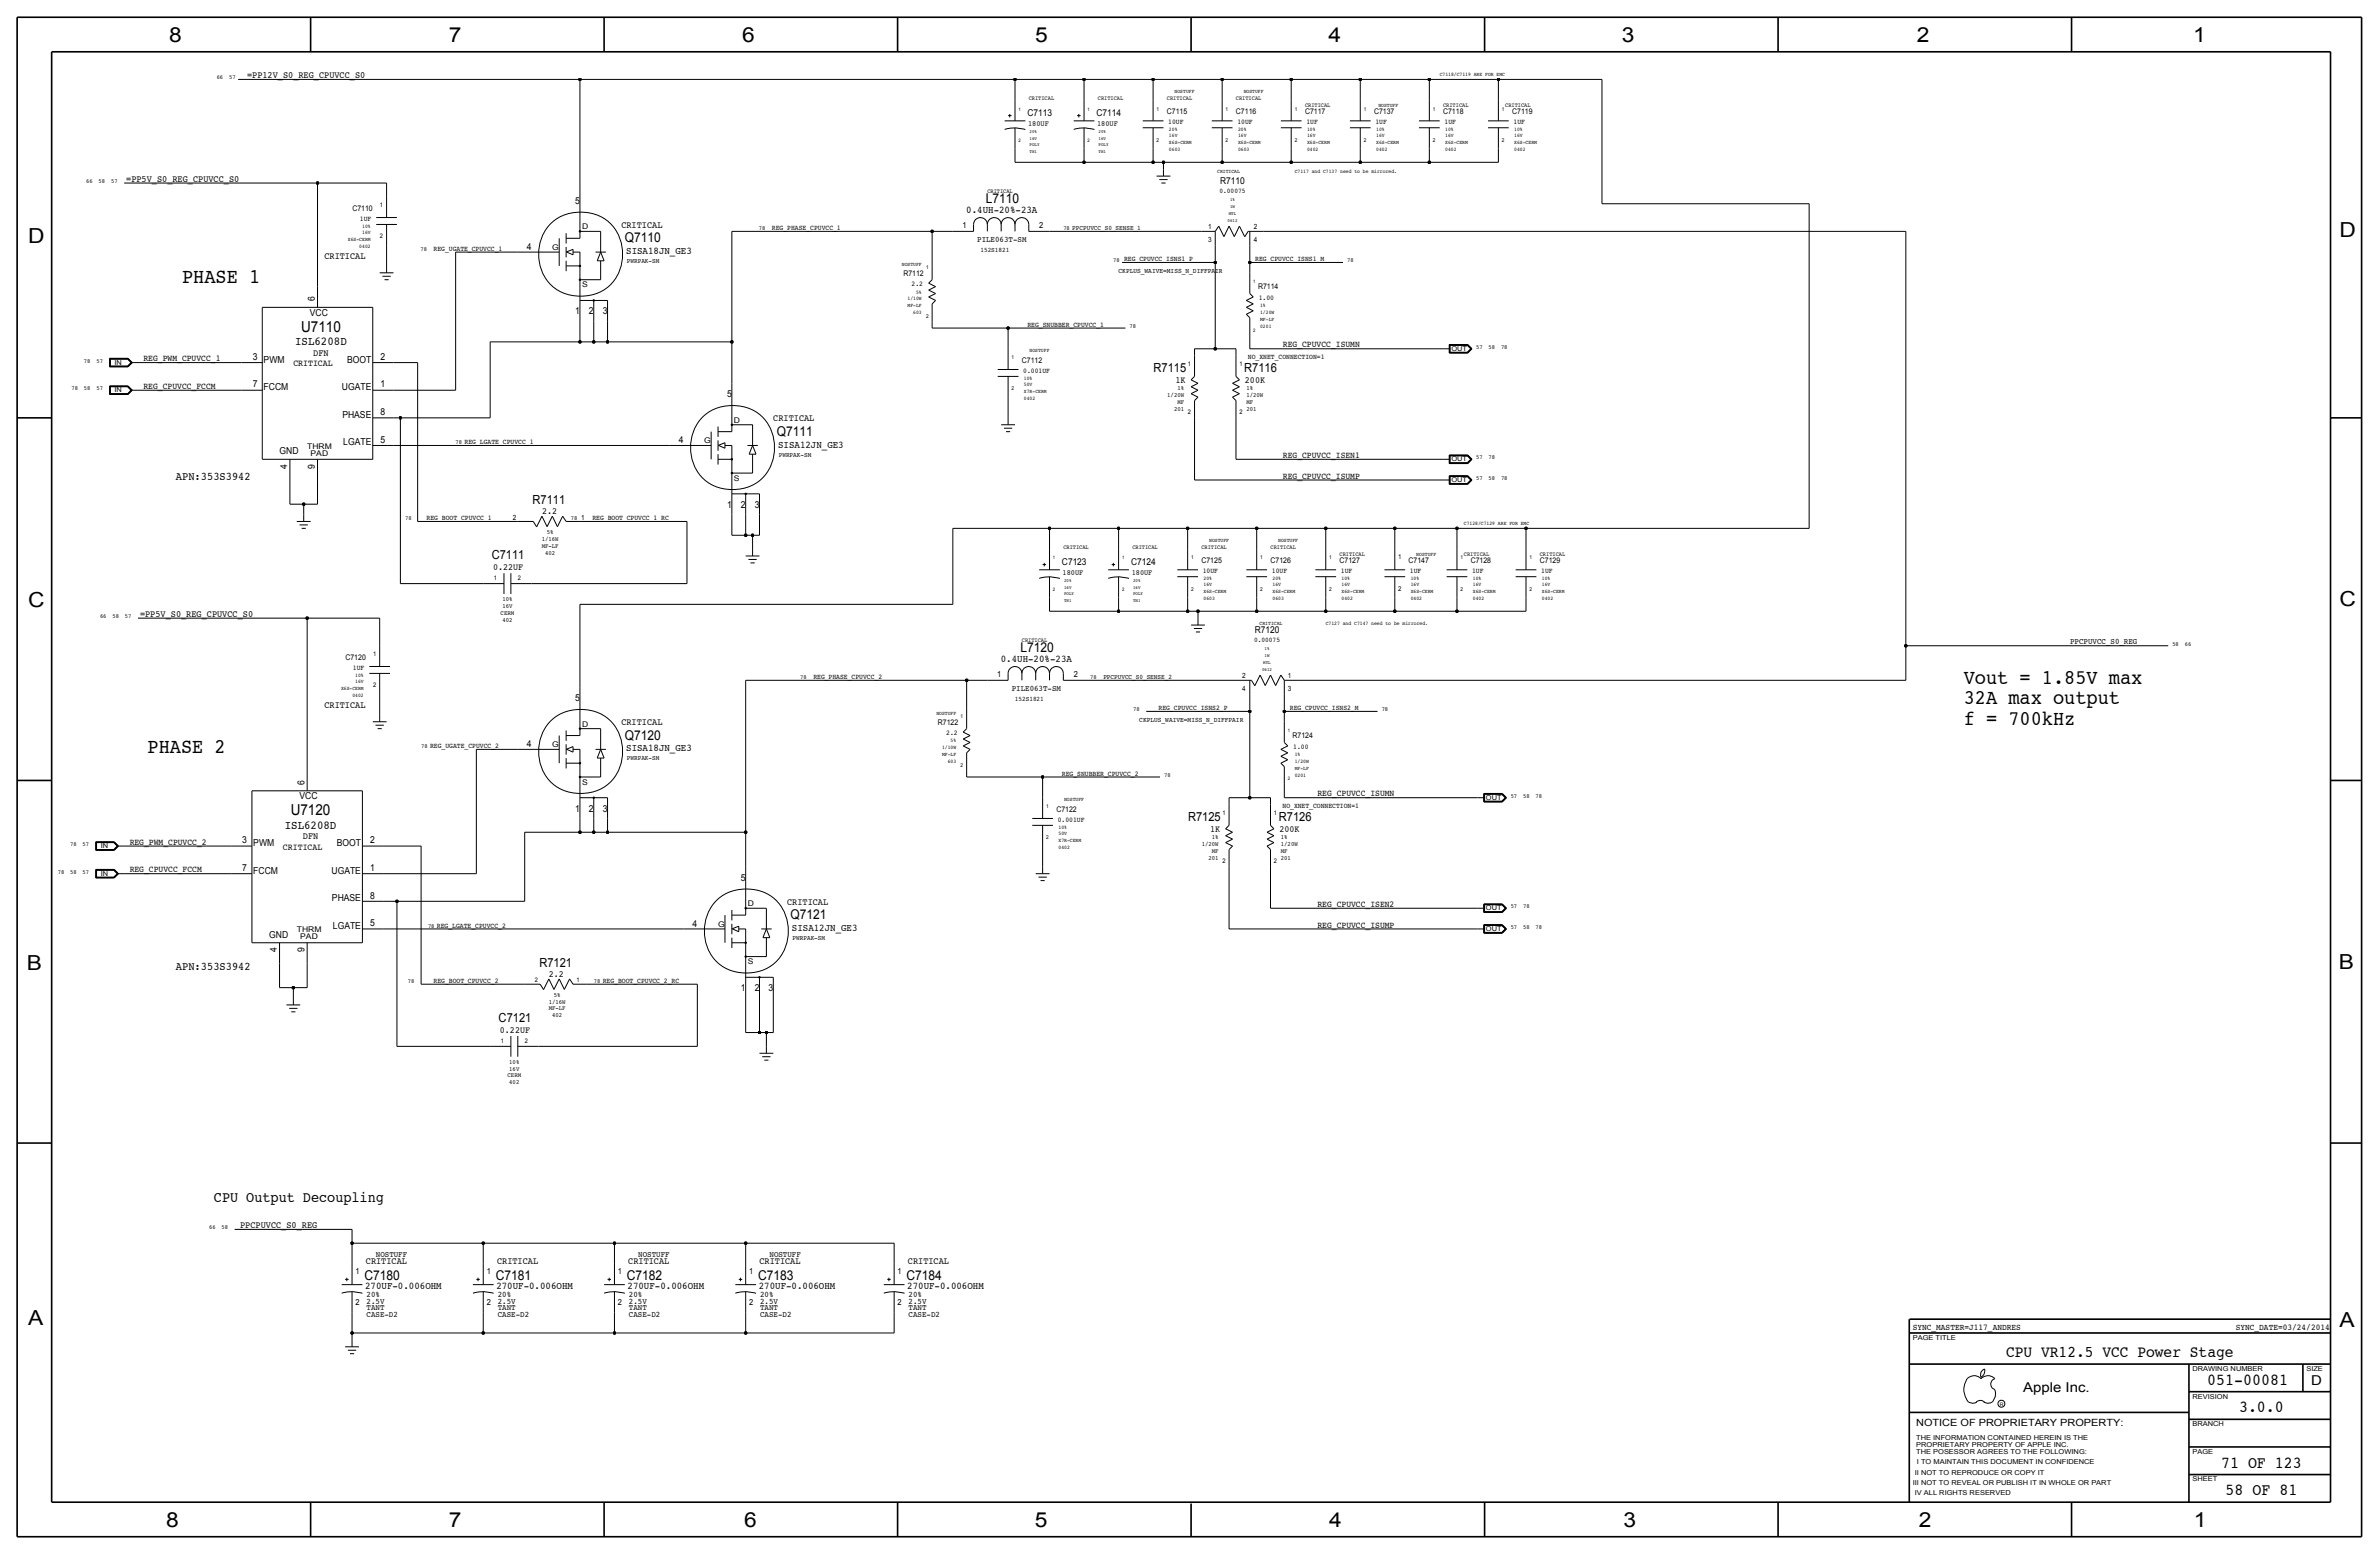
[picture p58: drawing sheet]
<svg xmlns="http://www.w3.org/2000/svg" width="875mm" height="572mm" viewBox="0 0 875 572" stroke-linecap="round" stroke-linejoin="round" font-family="sans-serif">
<defs><g id="words">
<g font-size="7.7">
<text x="67" y="104.1">PHASE 1</text>
<text x="722.3" y="251.5">Vout = 1.85V max</text>
<text x="722.3" y="259.1">32A max output</text>
<text x="722.3" y="266.7">f = 700kHz</text>
<text x="54.3" y="276.9">PHASE 2</text>
</g>
<g font-size="7.6">
<text x="62.2" y="15.5">8</text>
<text x="165" y="15.5">7</text>
<text x="273" y="15.5">6</text>
<text x="380.7" y="15.5">5</text>
<text x="488.6" y="15.5">4</text>
<text x="596.6" y="15.5">3</text>
<text x="705.1" y="15.5">2</text>
<text x="806.7" y="15.5">1</text>
<text x="10.4" y="89.4">D</text>
<text x="860.5" y="87.1">D</text>
<text x="10.4" y="223.3">C</text>
<text x="860.5" y="222.8">C</text>
<text x="9.8" y="356.6">B</text>
<text x="860.2" y="356.4">B</text>
<text x="10.4" y="487.4">A</text>
<text x="860.5" y="488.2">A</text>
<text x="61.2" y="561.6">8</text>
<text x="165" y="561.6">7</text>
<text x="273.8" y="561.6">6</text>
<text x="380.7" y="561.6">5</text>
<text x="488.9" y="561.6">4</text>
<text x="597.1" y="561.6">3</text>
<text x="705.8" y="561.6">2</text>
<text x="806.9" y="561.6">1</text>
</g>
<g font-size="6.2">
<text x="811.9" y="509.3">051-00081</text>
<text x="823.6" y="519.4">3.0.0</text>
<text x="817" y="539.8">71 OF 123</text>
<text x="818.6" y="549.9">58 OF 81</text>
</g>
<text font-size="6" x="737.9" y="499.1">CPU VR12.5 VCC Power Stage</text>
<g font-size="5.6">
<text x="110.7" y="121.9">U7110</text>
<text x="106.9" y="299.7">U7120</text>
<text x="78.7" y="442">CPU Output Decoupling</text>
</g>
<g font-size="5">
<text x="362.6" y="74.7">L7110</text>
<text x="229.8" y="89.2">Q7110</text>
<text x="285.7" y="160.3">Q7111</text>
<text x="375.3" y="239.8">L7120</text>
<text x="229.8" y="272">Q7120</text>
<text x="290.8" y="338.1">Q7121</text>
<text x="134.1" y="470.7">C7180</text>
<text x="182.3" y="470.7">C7181</text>
<text x="230.6" y="470.7">C7182</text>
<text x="278.8" y="470.7">C7183</text>
<text x="333.5" y="470.7">C7184</text>
<text x="850.1" y="509.3">D</text>
<text x="744.2" y="511.8">Apple Inc.</text>
</g>
<g font-size="4.6">
<text x="424.3" y="136.9">R7115</text>
<text x="457.7" y="136.9">R7116</text>
<text x="195.9" y="185.4">R7111</text>
<text x="180.9" y="205.7">C7111</text>
<text x="437" y="302">R7125</text>
<text x="470.4" y="302">R7126</text>
<text x="198.4" y="355.6">R7121</text>
<text x="183.4" y="375.9">C7121</text>
</g>
<g font-size="4.4">
<text x="108.6" y="127">ISL6208D</text>
<text x="104.8" y="304.8">ISL6208D</text>
</g>
<g font-size="4.3">
<text x="64.7" y="176.5">APN:353S3942</text>
<text x="64.7" y="356.9">APN:353S3942</text>
</g>
<g font-size="3.8">
<text x="355.4" y="78.2">0.4UH-20%-23A</text>
<text x="230.3" y="93.5">SISA18JN_GE3</text>
<text x="286.2" y="164.6">SISA12JN_GE3</text>
<text x="368.1" y="243.3">0.4UH-20%-23A</text>
<text x="230.3" y="276.4">SISA18JN_GE3</text>
<text x="291.3" y="342.4">SISA12JN_GE3</text>
<text x="134.3" y="474.2">270UF-0.006OHM</text>
<text x="182.6" y="474.2">270UF-0.006OHM</text>
<text x="230.8" y="474.2">270UF-0.006OHM</text>
<text x="279.1" y="474.2">270UF-0.006OHM</text>
<text x="333.7" y="474.2">270UF-0.006OHM</text>
</g>
<text font-size="3.7" x="704.8" y="524.5">NOTICE OF PROPRIETARY PROPERTY:</text>
<g font-size="3.5">
<text x="90.9" y="28.7">=PP12V_S0_REG_CPUVCC_S0</text>
<text x="377.9" y="42.7">C7113</text>
<text x="403.3" y="42.7">C7114</text>
<text x="46.4" y="66.8">=PP5V_S0_REG_CPUVCC_S0</text>
<text x="448.8" y="67.6">R7110</text>
<text x="211.6" y="74.9">5</text>
<text x="228.5" y="83.8">CRITICAL</text>
<text x="119.3" y="95.3">CRITICAL</text>
<text x="193.8" y="91.9">4</text>
<text x="115.8" y="110.7" transform="rotate(-90 115.8 110.7)">6</text>
<text x="113.9" y="116.1">VCC</text>
<text x="211.6" y="115.6">1</text>
<text x="216.6" y="115.6">2</text>
<text x="221.7" y="115.6">3</text>
<text x="115.2" y="130.8">DFN</text>
<text x="92.9" y="132.3">3</text>
<text x="97" y="133.4">PWM</text>
<text x="127.7" y="133.4">BOOT</text>
<text x="139.9" y="132.3">2</text>
<text x="92.9" y="142.5">7</text>
<text x="97" y="143.5">FCCM</text>
<text x="125.7" y="143.5">UGATE</text>
<text x="139.9" y="142.5">1</text>
<text x="432.4" y="140.7">1K</text>
<text x="457.9" y="140.7">200K</text>
<text x="267.4" y="146">5</text>
<text x="125.9" y="153.7">PHASE</text>
<text x="139.9" y="152.7">8</text>
<text x="284.4" y="154.9">CRITICAL</text>
<text x="102.8" y="167.1">GND</text>
<text x="126.3" y="163.8">LGATE</text>
<text x="139.9" y="162.8">5</text>
<text x="249.7" y="163.1">4</text>
<text x="105.6" y="172.4" transform="rotate(-90 105.6 172.4)">4</text>
<text x="115.8" y="172.4" transform="rotate(-90 115.8 172.4)">9</text>
<text x="199.4" y="189">2.2</text>
<text x="267.4" y="186.7">1</text>
<text x="272.5" y="186.7">2</text>
<text x="277.6" y="186.7">3</text>
<text x="181.3" y="209.6">0.22UF</text>
<text x="390.6" y="207.8">C7123</text>
<text x="416" y="207.8">C7124</text>
<text x="51.5" y="226.8">=PP5V_S0_REG_CPUVCC_S0</text>
<text x="461.5" y="232.7">R7120</text>
<text x="211.6" y="257.8">5</text>
<text x="119.3" y="260.4">CRITICAL</text>
<text x="228.5" y="266.7">CRITICAL</text>
<text x="193.8" y="274.8">4</text>
<text x="110.1" y="293.9">VCC</text>
<text x="112" y="288.5" transform="rotate(-90 112 288.5)">6</text>
<text x="211.6" y="298.4">1</text>
<text x="216.6" y="298.4">2</text>
<text x="221.7" y="298.4">3</text>
<text x="445.1" y="305.8">1K</text>
<text x="470.6" y="305.8">200K</text>
<text x="89.1" y="310.1">3</text>
<text x="93.2" y="311.2">PWM</text>
<text x="111.4" y="308.6">DFN</text>
<text x="123.9" y="311.2">BOOT</text>
<text x="136.1" y="310.1">2</text>
<text x="89.1" y="320.3">7</text>
<text x="93.2" y="321.3">FCCM</text>
<text x="121.9" y="321.3">UGATE</text>
<text x="136.1" y="320.3">1</text>
<text x="272.5" y="323.8">5</text>
<text x="122.1" y="331.5">PHASE</text>
<text x="136.1" y="330.5">8</text>
<text x="289.5" y="332.7">CRITICAL</text>
<text x="122.5" y="341.6">LGATE</text>
<text x="136.1" y="340.6">5</text>
<text x="254.7" y="340.9">4</text>
<text x="99" y="344.9">GND</text>
<text x="101.8" y="350.2" transform="rotate(-90 101.8 350.2)">4</text>
<text x="112" y="350.2" transform="rotate(-90 112 350.2)">9</text>
<text x="201.9" y="359.2">2.2</text>
<text x="272.5" y="364.5">1</text>
<text x="277.6" y="364.5">2</text>
<text x="282.7" y="364.5">3</text>
<text x="183.9" y="379.7">0.22UF</text>
<text x="88.3" y="451.6">PPCPUVCC_S0_REG</text>
<text x="134.6" y="464.8">CRITICAL</text>
<text x="182.8" y="464.8">CRITICAL</text>
<text x="231.1" y="464.8">CRITICAL</text>
<text x="279.3" y="464.8">CRITICAL</text>
<text x="334" y="464.8">CRITICAL</text>
</g>
<g font-size="3.4">
<text x="107.9" y="134.6">CRITICAL</text>
<text x="104.1" y="312.4">CRITICAL</text>
</g>
<g font-size="3.3">
<text x="471.9" y="127.8">REG_CPUVCC_ISUMN</text>
<text x="52.8" y="132.8">REG_PWM_CPUVCC_1</text>
<text x="52.8" y="143">REG_CPUVCC_FCCM</text>
<text x="471.9" y="168.4">REG_CPUVCC_ISEN1</text>
<text x="471.9" y="176">REG_CPUVCC_ISUMP</text>
<text x="484.6" y="292.9">REG_CPUVCC_ISUMN</text>
<text x="47.7" y="310.6">REG_PWM_CPUVCC_2</text>
<text x="47.7" y="320.8">REG_CPUVCC_FCCM</text>
<text x="484.6" y="333.5">REG_CPUVCC_ISEN2</text>
<text x="484.6" y="341.1">REG_CPUVCC_ISUMP</text>
</g>
<g font-size="3.2">
<text x="703.5" y="488.9">SYNC_MASTER=J117_ANDRES</text>
<text x="822.3" y="488.9">SYNC_DATE=03/24/2014</text>
</g>
<g font-size="3.1">
<text x="354" y="83.8">1</text>
<text x="382.2" y="83.8">2</text>
<text x="359.4" y="89.2">PILE063T-SM</text>
<text x="761.4" y="237">PPCPUVCC_S0_REG</text>
<text x="366.7" y="248.9">1</text>
<text x="394.9" y="248.9">2</text>
<text x="372.1" y="254.3">PILE063T-SM</text>
<text x="138.3" y="462.3">NOSTUFF</text>
<text x="234.8" y="462.3">NOSTUFF</text>
<text x="283" y="462.3">NOSTUFF</text>
<text x="130.8" y="468.6">1</text>
<text x="179" y="468.6">1</text>
<text x="227.3" y="468.6">1</text>
<text x="275.5" y="468.6">1</text>
<text x="330.1" y="468.6">1</text>
<text x="134.8" y="477">20%</text>
<text x="134.8" y="479.6">2.5V</text>
<text x="183.1" y="479.6">2.5V</text>
<text x="183.1" y="477">20%</text>
<text x="231.3" y="479.6">2.5V</text>
<text x="231.3" y="477">20%</text>
<text x="279.6" y="479.6">2.5V</text>
<text x="279.6" y="477">20%</text>
<text x="334.2" y="479.6">2.5V</text>
<text x="334.2" y="477">20%</text>
<text x="130.8" y="480.1">2</text>
<text x="134.8" y="481.8">TANT</text>
<text x="134.8" y="484.4">CASE-D2</text>
<text x="179" y="480.1">2</text>
<text x="183.1" y="481.8">TANT</text>
<text x="183.1" y="484.4">CASE-D2</text>
<text x="227.3" y="480.1">2</text>
<text x="231.3" y="481.8">TANT</text>
<text x="231.3" y="484.4">CASE-D2</text>
<text x="275.5" y="480.1">2</text>
<text x="279.6" y="481.8">TANT</text>
<text x="279.6" y="484.4">CASE-D2</text>
<text x="330.1" y="480.1">2</text>
<text x="334.2" y="481.8">TANT</text>
<text x="334.2" y="484.4">CASE-D2</text>
</g>
<g font-size="2.9">
<text x="429.2" y="41.9">C7115</text>
<text x="454.6" y="41.9">C7116</text>
<text x="480" y="41.9">C7117</text>
<text x="505.4" y="41.9">C7137</text>
<text x="530.8" y="41.9">C7118</text>
<text x="556.2" y="41.9">C7119</text>
<text x="378.2" y="46.2">180UF</text>
<text x="403.6" y="46.2">180UF</text>
<text x="129.6" y="77.5">C7110</text>
<text x="214.1" y="84.3">D</text>
<text x="203.1" y="91.9">G</text>
<text x="332.3" y="101.3">R7112</text>
<text x="214.1" y="105.7">S</text>
<text x="462.7" y="106.4">R7114</text>
<text x="375.9" y="133.4">C7112</text>
<text x="270" y="155.4">D</text>
<text x="113" y="165.1">THRM</text>
<text x="114.2" y="167.6">PAD</text>
<text x="259" y="163.1">G</text>
<text x="270" y="176.8">S</text>
<text x="441.9" y="207">C7125</text>
<text x="467.3" y="207">C7126</text>
<text x="492.7" y="207">C7127</text>
<text x="518.1" y="207">C7147</text>
<text x="541" y="207">C7128</text>
<text x="566.4" y="207">C7129</text>
<text x="390.9" y="211.3">180UF</text>
<text x="416.3" y="211.3">180UF</text>
<text x="127.1" y="242.6">C7120</text>
<text x="214.1" y="267.2">D</text>
<text x="345" y="266.4">R7122</text>
<text x="203.1" y="274.8">G</text>
<text x="475.4" y="271.5">R7124</text>
<text x="214.1" y="288.5">S</text>
<text x="388.6" y="298.5">C7122</text>
<text x="275" y="333.2">D</text>
<text x="264.1" y="340.9">G</text>
<text x="109.2" y="342.9">THRM</text>
<text x="110.4" y="345.4">PAD</text>
<text x="275" y="354.6">S</text>
</g>
<g font-size="2.6">
<text x="429.7" y="45.7">10UF</text>
<text x="455.1" y="45.7">10UF</text>
<text x="480.5" y="45.7">1UF</text>
<text x="505.9" y="45.7">1UF</text>
<text x="531.3" y="45.7">1UF</text>
<text x="556.7" y="45.7">1UF</text>
<text x="448.6" y="71.1">0.00075</text>
<text x="132.4" y="81.3">1UF</text>
<text x="283.9" y="84.6">REG_PHASE_CPUVCC_1</text>
<text x="444.4" y="89.2">3</text>
<text x="444.4" y="84.3">1</text>
<text x="461.2" y="89.2">4</text>
<text x="461.2" y="84.3">2</text>
<text x="159.5" y="92.2">REG_UGATE_CPUVCC_1</text>
<text x="411.4" y="100.3">CKPLUS_WAIVE=MISS_N_DIFFPAIR</text>
<text x="413.5" y="96">REG_CPUVCC_ISNS1_P</text>
<text x="461.7" y="96">REG_CPUVCC_ISNS1_M</text>
<text x="335.3" y="105.2">2.2</text>
<text x="463" y="110.2">1.00</text>
<text x="377.9" y="120.1">REG_SNUBBER_CPUVCC_1</text>
<text x="376.4" y="137.2">0.001UF</text>
<text x="459" y="132.1">NO_XNET_CONNECTION=1</text>
<text x="170.9" y="163.3">REG_LGATE_CPUVCC_1</text>
<text x="156.9" y="191.3">REG_BOOT_CPUVCC_1</text>
<text x="188.6" y="191.3">2</text>
<text x="213.8" y="191.3">1</text>
<text x="217.9" y="191.3">REG_BOOT_CPUVCC_1_RC</text>
<text x="442.4" y="210.8">10UF</text>
<text x="467.8" y="210.8">10UF</text>
<text x="493.2" y="210.8">1UF</text>
<text x="518.6" y="210.8">1UF</text>
<text x="541.5" y="210.8">1UF</text>
<text x="566.9" y="210.8">1UF</text>
<text x="461.3" y="236.2">0.00075</text>
<text x="129.8" y="246.4">1UF</text>
<text x="299.2" y="249.7">REG_PHASE_CPUVCC_2</text>
<text x="456.9" y="249.4">2</text>
<text x="473.7" y="249.4">1</text>
<text x="456.9" y="254.3">4</text>
<text x="473.7" y="254.3">3</text>
<text x="426.2" y="261.1">REG_CPUVCC_ISNS2_P</text>
<text x="474.4" y="261.1">REG_CPUVCC_ISNS2_M</text>
<text x="419" y="265.4">CKPLUS_WAIVE=MISS_N_DIFFPAIR</text>
<text x="158.2" y="275.1">REG_UGATE_CPUVCC_2</text>
<text x="348" y="270.3">2.2</text>
<text x="475.7" y="275.3">1.00</text>
<text x="390.6" y="285.2">REG_SNUBBER_CPUVCC_2</text>
<text x="471.7" y="297.2">NO_XNET_CONNECTION=1</text>
<text x="389.1" y="302.3">0.001UF</text>
<text x="160.7" y="341.1">REG_LGATE_CPUVCC_2</text>
<text x="159.5" y="361.4">REG_BOOT_CPUVCC_2</text>
<text x="221.7" y="361.4">REG_BOOT_CPUVCC_2_RC</text>
</g>
<g font-size="2.5">
<text x="360.6" y="92.7">152S1821</text>
<text x="230.6" y="96.8">PWRPAK-SM</text>
<text x="533.9" y="129">OUT</text>
<text x="42.1" y="134.1">IN</text>
<text x="42.1" y="144.3">IN</text>
<text x="286.5" y="167.9">PWRPAK-SM</text>
<text x="533.9" y="169.7">OUT</text>
<text x="533.9" y="177.3">OUT</text>
<text x="514.3" y="205.7">1</text>
<text x="514.3" y="217.2">2</text>
<text x="405.8" y="249.7">PPCPUVCC_S0_SENSE_2</text>
<text x="373.3" y="257.8">152S1821</text>
<text x="230.6" y="279.7">PWRPAK-SM</text>
<text x="546.6" y="294.1">OUT</text>
<text x="37" y="311.9">IN</text>
<text x="37" y="322.1">IN</text>
<text x="546.6" y="334.8">OUT</text>
<text x="291.5" y="345.7">PWRPAK-SM</text>
<text x="546.6" y="342.4">OUT</text>
<text x="703.5" y="492.8">PAGE TITLE</text>
<text x="806.4" y="504.2">DRAWING NUMBER</text>
<text x="848.3" y="504.2">SIZE</text>
<text x="806.4" y="514.4">REVISION</text>
<text x="806.4" y="524.5">BRANCH</text>
<text x="704.8" y="532.1">PROPRIETARY PROPERTY OF APPLE INC.</text>
<text x="704.8" y="529.6">THE INFORMATION CONTAINED HEREIN IS THE</text>
<text x="704.8" y="534.7">THE POSESSOR AGREES TO THE FOLLOWING:</text>
<text x="705.1" y="538.5">I TO MAINTAIN THIS DOCUMENT IN CONFIDENCE</text>
<text x="806.4" y="534.7">PAGE</text>
<text x="704.3" y="542.3">II NOT TO REPRODUCE OR COPY IT</text>
<text x="806.4" y="544.8">SHEET</text>
<text x="703.5" y="546.1">III NOT TO REVEAL OR PUBLISH IT IN WHOLE OR PART</text>
<text x="704.3" y="549.9">IV ALL RIGHTS RESERVED</text>
</g>
<g font-size="2.3">
<text x="79.7" y="29.2">66</text>
<text x="84.3" y="29.2">57</text>
<text x="31.7" y="67.3">66</text>
<text x="36.3" y="67.3">58</text>
<text x="40.8" y="67.3">57</text>
<text x="139.8" y="76.2">1</text>
<text x="139.8" y="87.6">2</text>
<text x="279.1" y="84.6">78</text>
<text x="391.1" y="84.6">78 PPCPUVCC_S0_SENSE_1</text>
<text x="154.6" y="92.2">78</text>
<text x="409.4" y="96.5">78</text>
<text x="495.5" y="96.5">78</text>
<text x="415.5" y="120.6">78</text>
<text x="542.9" y="128.3">57</text>
<text x="547.5" y="128.3">58</text>
<text x="552.1" y="128.3">78</text>
<text x="30.9" y="133.3">78</text>
<text x="35.5" y="133.3">57</text>
<text x="436.9" y="134.6">1</text>
<text x="455.9" y="134.6">1</text>
<text x="26.3" y="143.5">78</text>
<text x="30.9" y="143.5">58</text>
<text x="35.5" y="143.5">57</text>
<text x="433.1" y="143.5">1%</text>
<text x="458.4" y="143.5">1%</text>
<text x="429.3" y="146.1">1/20W</text>
<text x="433.1" y="148.6">MF</text>
<text x="458.4" y="146.1">1/20W</text>
<text x="458.4" y="148.6">MF</text>
<text x="431.8" y="151.1">201</text>
<text x="436.9" y="152.4">2</text>
<text x="455.9" y="152.4">2</text>
<text x="458.4" y="151.1">201</text>
<text x="167.6" y="163.3">78</text>
<text x="542.9" y="168.9">57</text>
<text x="547.5" y="168.9">78</text>
<text x="542.9" y="176.5">57</text>
<text x="547.5" y="176.5">58</text>
<text x="552.1" y="176.5">78</text>
<text x="149" y="191.3">78</text>
<text x="210" y="191.3">78</text>
<text x="201.1" y="196.3">5%</text>
<text x="199.3" y="201.4">MF-LF</text>
<text x="199.3" y="198.9">1/16W</text>
<text x="200.5" y="204">402</text>
<text x="181.7" y="213.4">1</text>
<text x="190.4" y="213.4">2</text>
<text x="184.8" y="221">10%</text>
<text x="36.8" y="227.3">66</text>
<text x="41.4" y="227.3">58</text>
<text x="45.9" y="227.3">57</text>
<text x="184.1" y="226.1">CERM</text>
<text x="184.8" y="223.5">16V</text>
<text x="184.8" y="228.6">402</text>
<text x="799" y="237.5">58</text>
<text x="803.6" y="237.5">66</text>
<text x="137.2" y="241.3">1</text>
<text x="294.3" y="249.7">78</text>
<text x="401" y="249.7">78</text>
<text x="137.2" y="252.7">2</text>
<text x="416.8" y="261.6">78</text>
<text x="508.2" y="261.6">78</text>
<text x="154.9" y="275.1">78</text>
<text x="428.2" y="285.7">78</text>
<text x="555.6" y="293.4">57</text>
<text x="560.2" y="293.4">58</text>
<text x="564.8" y="293.4">78</text>
<text x="449.6" y="299.7">1</text>
<text x="468.6" y="299.7">1</text>
<text x="25.8" y="311.2">78</text>
<text x="30.4" y="311.2">57</text>
<text x="442" y="311.1">1/20W</text>
<text x="445.8" y="308.6">1%</text>
<text x="471.1" y="308.6">1%</text>
<text x="471.1" y="311.2">1/20W</text>
<text x="444.5" y="316.2">201</text>
<text x="445.8" y="313.7">MF</text>
<text x="449.6" y="317.5">2</text>
<text x="468.6" y="317.5">2</text>
<text x="471.1" y="316.2">201</text>
<text x="471.1" y="313.7">MF</text>
<text x="21.2" y="321.3">78</text>
<text x="25.8" y="321.3">58</text>
<text x="30.4" y="321.3">57</text>
<text x="555.6" y="334">57</text>
<text x="560.2" y="334">78</text>
<text x="157.4" y="341.1">78</text>
<text x="555.6" y="341.6">57</text>
<text x="560.2" y="341.6">58</text>
<text x="564.8" y="341.6">78</text>
<text x="150.1" y="361.4">78</text>
<text x="196.7" y="361.2">2</text>
<text x="212" y="361.2">1</text>
<text x="218.4" y="361.4">78</text>
<text x="201.8" y="371.6">MF-LF</text>
<text x="201.8" y="369.1">1/16W</text>
<text x="203.7" y="366.5">5%</text>
<text x="203.1" y="374.1">402</text>
<text x="184.2" y="383.5">1</text>
<text x="193" y="383.5">2</text>
<text x="187.3" y="391.2">10%</text>
<text x="187.3" y="393.7">16V</text>
<text x="186.7" y="396.2">CERM</text>
<text x="187.3" y="398.8">402</text>
<text x="76.9" y="452.1">66</text>
<text x="81.5" y="452.1">58</text>
</g>
<g font-size="2.2">
<text x="378.4" y="36.8">CRITICAL</text>
<text x="403.8" y="36.8">CRITICAL</text>
<text x="429.2" y="36.8">CRITICAL</text>
<text x="454.6" y="36.8">CRITICAL</text>
<text x="480" y="39.4">CRITICAL</text>
<text x="530.8" y="39.4">CRITICAL</text>
<text x="553.7" y="39.4">CRITICAL</text>
<text x="363.2" y="71.1">CRITICAL</text>
<text x="391.1" y="201.9">CRITICAL</text>
<text x="416.5" y="201.9">CRITICAL</text>
<text x="441.9" y="201.9">CRITICAL</text>
<text x="467.3" y="201.9">CRITICAL</text>
<text x="492.7" y="204.5">CRITICAL</text>
<text x="538.4" y="204.5">CRITICAL</text>
<text x="566.4" y="204.5">CRITICAL</text>
<text x="375.9" y="236.2">CRITICAL</text>
</g>
<g font-size="2">
<text x="529.5" y="27.9">C7118/C7119 ARE FOR EMC</text>
<text x="432" y="34.3">NOSTUFF</text>
<text x="457.4" y="34.3">NOSTUFF</text>
<text x="425.4" y="40.6">1</text>
<text x="450.8" y="40.6">1</text>
<text x="476.2" y="40.6">1</text>
<text x="501.6" y="40.6">1</text>
<text x="507" y="39.4">NOSTUFF</text>
<text x="527" y="40.6">1</text>
<text x="552.4" y="40.6">1</text>
<text x="425.4" y="52.1">2</text>
<text x="430" y="48.3">20%</text>
<text x="430" y="50.5">16V</text>
<text x="430" y="53.1">X6S-CERM</text>
<text x="450.8" y="52.1">2</text>
<text x="455.4" y="48.3">20%</text>
<text x="455.4" y="50.5">16V</text>
<text x="455.4" y="53.1">X6S-CERM</text>
<text x="476.2" y="52.1">2</text>
<text x="480.8" y="50.5">16V</text>
<text x="480.8" y="48.3">10%</text>
<text x="480.8" y="53.1">X6S-CERM</text>
<text x="501.6" y="52.1">2</text>
<text x="506.2" y="53.1">X6S-CERM</text>
<text x="506.2" y="50.5">16V</text>
<text x="506.2" y="48.3">10%</text>
<text x="527" y="52.1">2</text>
<text x="531.6" y="48.3">10%</text>
<text x="531.6" y="50.5">16V</text>
<text x="531.6" y="53.1">X6S-CERM</text>
<text x="552.4" y="52.1">2</text>
<text x="557" y="53.1">X6S-CERM</text>
<text x="557" y="50.5">16V</text>
<text x="557" y="48.3">10%</text>
<text x="430" y="55.6">0603</text>
<text x="455.4" y="55.6">0603</text>
<text x="480.8" y="55.6">0402</text>
<text x="506.2" y="55.6">0402</text>
<text x="531.6" y="55.6">0402</text>
<text x="557" y="55.6">0402</text>
<text x="447.7" y="63.4">CRITICAL</text>
<text x="476.2" y="63.5">C7117 and C7137 need to be mirrored.</text>
<text x="133.2" y="83.8">10%</text>
<text x="128" y="88.6">X6S-CERM</text>
<text x="133.2" y="86.1">16V</text>
<text x="132.2" y="91.2">0402</text>
<text x="331.7" y="97.8">NOSTUFF</text>
<text x="340.6" y="99.1">1</text>
<text x="336.9" y="108">5%</text>
<text x="333.8" y="110.5">1/10W</text>
<text x="333.8" y="113">MF-LF</text>
<text x="463.5" y="113">1%</text>
<text x="335.9" y="115.6">603</text>
<text x="340.6" y="116.8">2</text>
<text x="463.5" y="118.1">MF-LF</text>
<text x="463.5" y="115.6">1/20W</text>
<text x="463.5" y="120.7">0201</text>
<text x="378.7" y="129.5">NOSTUFF</text>
<text x="372.1" y="132.1">1</text>
<text x="372.1" y="143.5">2</text>
<text x="376.6" y="139.7">10%</text>
<text x="376.6" y="142">50V</text>
<text x="376.6" y="144.5">X7R-CERM</text>
<text x="376.6" y="147.1">0402</text>
<text x="538.4" y="193">C7128/C7129 ARE FOR EMC</text>
<text x="444.7" y="199.4">NOSTUFF</text>
<text x="470.1" y="199.4">NOSTUFF</text>
<text x="438.1" y="205.7">1</text>
<text x="463.5" y="205.7">1</text>
<text x="488.9" y="205.7">1</text>
<text x="520.9" y="204.5">NOSTUFF</text>
<text x="537.2" y="205.7">1</text>
<text x="562.6" y="205.7">1</text>
<text x="442.7" y="215.6">16V</text>
<text x="442.7" y="213.4">20%</text>
<text x="468.1" y="213.4">20%</text>
<text x="468.1" y="215.6">16V</text>
<text x="493.5" y="215.6">16V</text>
<text x="493.5" y="213.4">10%</text>
<text x="518.9" y="215.6">16V</text>
<text x="518.9" y="213.4">10%</text>
<text x="541.7" y="215.6">16V</text>
<text x="541.7" y="213.4">10%</text>
<text x="567.1" y="213.4">10%</text>
<text x="567.1" y="215.6">16V</text>
<text x="438.1" y="217.2">2</text>
<text x="442.7" y="218.2">X6S-CERM</text>
<text x="442.7" y="220.7">0603</text>
<text x="463.5" y="217.2">2</text>
<text x="468.1" y="218.2">X6S-CERM</text>
<text x="468.1" y="220.7">0603</text>
<text x="488.9" y="217.2">2</text>
<text x="493.5" y="218.2">X6S-CERM</text>
<text x="493.5" y="220.7">0402</text>
<text x="518.9" y="220.7">0402</text>
<text x="518.9" y="218.2">X6S-CERM</text>
<text x="537.2" y="217.2">2</text>
<text x="541.7" y="218.2">X6S-CERM</text>
<text x="541.7" y="220.7">0402</text>
<text x="562.6" y="217.2">2</text>
<text x="567.1" y="220.7">0402</text>
<text x="567.1" y="218.2">X6S-CERM</text>
<text x="463.3" y="229.8">CRITICAL</text>
<text x="487.6" y="229.9">C7127 and C7147 need to be mirrored.</text>
<text x="130.7" y="248.9">10%</text>
<text x="130.7" y="251.2">16V</text>
<text x="125.4" y="253.7">X6S-CERM</text>
<text x="129.6" y="256.3">0402</text>
<text x="344.4" y="262.9">NOSTUFF</text>
<text x="353.3" y="264.2">1</text>
<text x="346.5" y="275.6">1/10W</text>
<text x="349.6" y="273.1">5%</text>
<text x="346.5" y="278.1">MF-LF</text>
<text x="348.6" y="280.7">603</text>
<text x="353.3" y="281.9">2</text>
<text x="476.2" y="280.7">1/20W</text>
<text x="476.2" y="278.1">1%</text>
<text x="476.2" y="283.2">MF-LF</text>
<text x="476.2" y="285.7">0201</text>
<text x="384.8" y="297.2">1</text>
<text x="391.4" y="294.6">NOSTUFF</text>
<text x="389.3" y="304.8">10%</text>
<text x="384.8" y="308.6">2</text>
<text x="389.3" y="309.6">X7R-CERM</text>
<text x="389.3" y="307.1">50V</text>
<text x="389.3" y="312.2">0402</text>
</g>
<text font-size="1.8" x="735.5" y="516.9">R</text>
<g font-size="1.7">
<text x="374.6" y="40.6">1</text>
<text x="400" y="40.6">1</text>
<text x="374.6" y="52.1">2</text>
<text x="378.7" y="51.6">16V</text>
<text x="378.7" y="49">20%</text>
<text x="378.7" y="53.8">POLY</text>
<text x="400" y="52.1">2</text>
<text x="404.1" y="51.6">16V</text>
<text x="404.1" y="49">20%</text>
<text x="404.1" y="53.8">POLY</text>
<text x="378.7" y="56.4">TH1</text>
<text x="404.1" y="56.4">TH1</text>
<text x="452.4" y="76.5">1W</text>
<text x="452.4" y="73.9">1%</text>
<text x="451.5" y="81.5">0612</text>
<text x="452" y="79">MTL</text>
<text x="461" y="104.1">1</text>
<text x="461" y="121.9">2</text>
<text x="387.3" y="205.7">1</text>
<text x="412.7" y="205.7">1</text>
<text x="391.4" y="214.1">20%</text>
<text x="416.8" y="214.1">20%</text>
<text x="387.3" y="217.2">2</text>
<text x="391.4" y="218.9">POLY</text>
<text x="391.4" y="221.5">TH1</text>
<text x="391.4" y="216.7">16V</text>
<text x="412.7" y="217.2">2</text>
<text x="416.8" y="218.9">POLY</text>
<text x="416.8" y="216.7">16V</text>
<text x="416.8" y="221.5">TH1</text>
<text x="465.1" y="239">1%</text>
<text x="464.7" y="244.1">MTL</text>
<text x="465.1" y="241.6">1W</text>
<text x="464.2" y="246.6">0612</text>
<text x="473.7" y="269.2">1</text>
<text x="473.7" y="287">2</text>
</g>
</g></defs>
<g fill="none" stroke="#000" stroke-width=".37">
<path d="M87.6 29.2h125.7zM213.3 29.2h160zM213.3 29.2v40.7zM373.3 29.2h25.4zM373.3 29.2v7.6zM373.3 36.8v7.7zM398.7 29.2h25.4zM398.7 29.2v7.6zM398.7 36.8v7.7zM424.1 29.2h25.4zM424.1 29.2v7.6zM424.1 36.8v7.7z"/>
<path d="M449.5 29.2h25.4zM449.5 29.2v7.6zM449.5 36.8v7.7zM474.9 29.2h25.4zM474.9 29.2v7.6zM474.9 36.8v7.7zM500.3 29.2h25.4zM500.3 29.2v7.6zM500.3 36.8v7.7zM525.7 29.2h25.4zM525.7 29.2v7.6zM525.7 36.8v7.7z"/>
<path d="M551.1 29.2h38.1zM551.1 29.2v7.6zM551.1 36.8v7.7zM589.2 29.2v45.7zM369.5 44.5h7.6zM369.5 47.6a12.9 12.9 0 0 1 7.6 .1M370.8 42.5h1.3zM371.4 41.9v1.3zM373.3 54.6v5.1zM373.3 59.7h25.4zM373.3 47v7.6zM394.9 44.5h7.6z"/>
<path d="M394.9 47.6a12.9 12.9 0 0 1 7.6 .1M396.2 42.5h1.3zM396.8 41.9v1.3zM398.7 59.7h25.4zM398.7 54.6v5.1zM398.7 47v7.6zM420.3 47h7.6zM420.3 44.5h7.6zM424.1 54.6v5.1zM424.1 59.7h3.8zM424.1 47v7.6zM427.9 59.7h21.6z"/>
<path d="M427.9 59.7v2.5zM445.7 47h7.6zM445.7 44.5h7.6zM449.5 59.7h25.4zM449.5 54.6v5.1zM449.5 47v7.6zM471.1 47h7.6zM471.1 44.5h7.6zM474.9 59.7h25.4zM474.9 54.6v5.1zM474.9 47v7.6zM496.5 47h7.6z"/>
<path d="M496.5 44.5h7.6zM500.3 59.7h25.4zM500.3 54.6v5.1zM500.3 47v7.6zM521.9 47h7.6zM521.9 44.5h7.6zM525.7 59.7h25.4zM525.7 54.6v5.1zM525.7 47v7.6zM547.3 47h7.6zM547.3 44.5h7.6zM551.1 54.6v5.1z"/>
<path d="M551.1 47v7.6zM45.7 67.3h71.1zM116.8 67.3h25.4zM116.8 67.3v38.1zM142.2 67.3v5.1zM142.2 72.4v7.6zM213.3 69.9v17.7zM425.4 64.8h5.1zM426.4 66h3.1zM427.2 67.3h1.5zM427.9 62.2v2.6zM589.2 74.9h76.2z"/>
<path d="M665.4 74.9v119.4zM138.4 80h7.6zM138.4 82.6h7.6zM142.2 90.2v7.6zM142.2 97.8v2.5zM142.2 82.5v7.7zM167.6 92.7v50.8zM167.6 92.7h22.8zM190.4 92.7h15.3zM202 82.9a16.3 16.3 0 0 1 23.1 0 16.2 16.2 0 0 1-3 23.7 15.8 15.8 0 0 1-22.3-5.7 16.6 16.6 0 0 1 2.2-18zM205.7 87.6v10.2zM208.2 97.8h5.1z"/>
<path d="M208.2 90.8v3.8zM208.2 85.8v3.8zM208.2 95.9v3.8zM208.2 92.7l2.6-1zM208.2 87.6h5.1zM208.5 92.7l2.3 1zM210.8 92.7h2.5zM210.8 91.7v2zM213.3 85.1h7.6zM213.3 92.7v25.4zM219 92.7h3.9zM219.7 95.9h2.5z"/>
<path d="M220.9 95.9v7zM220.9 92.7l1.3 3.2zM220.9 92.7l-1.2 3.2zM220.9 85.1v7.6zM269.2 85.1h73.6zM269.2 85.1v40.6zM342.8 85.1h7.7zM342.8 85.1v10.1zM342.8 95.2v7.7zM350.5 85.1h7.6zM358.1 82.6v2.5zM358.1 82.6a2.54 2.54 0 0 1 2.5-2.6 2.54 2.54 0 0 1 2.6 2.6 2.54 2.54 0 0 1 2.5-2.6 2.54 2.54 0 0 1 2.5 2.6 2.54 2.54 0 0 1 2.6-2.6 2.54 2.54 0 0 1 2.5 2.6 2.54 2.54 0 0 1 2.6-2.6 2.54 2.54 0 0 1 2.5 2.6"/>
<path d="M363.2 82.6v2.5zM368.2 82.6v2.5zM373.3 82.6v2.5zM378.4 85.1h7.6zM378.4 82.6v2.5zM386 85.1h55.9zM412.7 96.5h34.3zM441.9 85.1h5.1zM447 96.5v31.8zM447 90.2v6.3zM447 85.1v5.1zM448.3 83.2l1.9 3.8z"/>
<path d="M448.3 83.2l-1.3 1.9zM452.1 83.2l-1.9 3.8zM452.1 83.2l1.9 3.8zM455.9 83.2l-1.9 3.8zM455.9 83.2l1.9 3.8zM459.1 85.1l-1.3 2zM459.1 85.1h5.7zM459.7 96.5h34.3zM459.7 90.2v6.3zM459.7 96.5v3.8zM459.7 85.1v5.1zM464.8 85.1h236.2z"/>
<path d="M701 85.1v152.4zM96.5 113v55.9zM96.5 113h40.6zM116.8 105.4v7.6zM137.1 113v55.9zM139.6 100.3h5.1zM140.7 101.6h3zM141.4 102.9h1.6zM213.3 102.9h7.6zM213.3 110.5h10.2zM213.3 118.1v7.6zM218.4 118.1v7.6z"/>
<path d="M218.4 110.5v7.6zM223.5 118.1v7.6zM223.5 110.5v7.6zM341.6 104.1l2.5 1.3zM341.6 109.2l2.5 1.3zM341.6 106.7l2.5 1.3zM341.6 109.2l2.5-1.2zM341.6 106.7l2.5-1.3zM342.8 102.9l-1.2 1.2zM342.8 118.1v2.6zM342.8 111.8v6.3zM344.1 110.5l-1.3 1.3z"/>
<path d="M458.4 110.5l2.6-1.3zM458.4 115.6l2.6-1.3zM458.4 113l2.6-1.2zM458.4 115.6l1.3 1.2zM458.4 113l2.6 1.3zM458.4 110.5l2.6 1.3zM459.7 107.9l1.3 1.3zM459.7 100.3v7.7zM459.7 116.8v6.4zM40.3 131.8v3.1zM40.3 134.9h6.8zM40.3 131.8h6.8z"/>
<path d="M40.4 131.9h6.6zM40.4 131.9v2.9zM40.4 134.8h6.6zM40.5 132h6.5zM40.5 132v2.7zM40.5 134.7h6.5zM40.6 132.1h6.3zM40.6 132.1v2.5zM40.6 134.6h6.3zM46.9 132.1l1.3 1.3zM47 134.7l1.4-1.4zM47 132l1.4 1.4z"/>
<path d="M47 134.8l1.5-1.4zM47 131.9l1.5 1.5zM47.1 131.8l1.6 1.6zM48.2 133.3l-1.3 1.3zM48.2 133.4h2.5zM48.7 133.3l-1.6 1.6zM50.7 133.4h38.1zM88.8 133.4h7.7zM137.1 133.4h7.6zM144.7 133.4h8.9zM153.6 133.4v58.4zM180.3 125.7h33z"/>
<path d="M180.3 125.7v28zM213.3 125.7h5.1zM218.4 125.7h5.1zM223.5 125.7h45.7zM269.2 125.7v15.3zM342.8 120.7h28zM367 138.4h7.6zM367 135.9h7.6zM370.8 120.6v7.7zM370.8 128.3v7.6zM370.8 138.4v7.7zM370.8 120.7h43.2z"/>
<path d="M438.1 139.7l1.3-1.3zM438.1 139.7l2.5 1.3zM439.4 128.3h7.6zM439.4 128.3v2.5zM439.4 130.8v7.6zM447 128.3h7.6zM454.6 138.4l1.3 1.3zM454.6 128.3v2.5zM454.6 130.8v7.6zM459.7 128.3h71.1zM459.7 123.2v5.1zM530.8 128.3h2.5z"/>
<path d="M533 129.8h6.9zM533 126.7v3.1zM533 126.7h6.9zM533.1 126.8v2.9zM533.1 129.7h6.7zM533.1 126.8h6.7zM533.2 126.9v2.7zM533.2 129.6h6.5zM533.2 126.9h6.6zM533.3 127h6.4zM533.3 127v2.5zM533.3 129.5h6.4z"/>
<path d="M539.7 129.5l1.3-1.2zM539.7 127l1.3 1.3zM539.7 126.9l1.4 1.4zM539.8 129.6l1.3-1.3zM539.8 126.8l1.5 1.5zM539.8 129.7l1.5-1.4zM539.9 126.7l1.5 1.6zM541.4 128.3l-1.5 1.5zM40.3 141.9v3.2zM40.3 145.1h6.8zM40.3 141.9h6.8zM40.4 142h6.6z"/>
<path d="M40.4 142v3zM40.4 145h6.6zM40.5 142.1h6.5zM40.5 142.1v2.8zM40.5 144.9h6.5zM40.6 142.2h6.3zM40.6 142.2v2.6zM40.6 144.8h6.3zM46.9 142.2l1.3 1.3zM47 144.9l1.4-1.4zM47 142.1l1.4 1.4zM47 145l1.5-1.5z"/>
<path d="M47 142l1.5 1.5zM47.1 141.9l1.6 1.6zM48.2 143.5l-1.3 1.3zM48.2 143.5h2.5zM48.7 143.5l-1.6 1.6zM50.7 143.5h38.1zM88.8 143.5h7.7zM137.1 143.5h7.6zM137.1 153.7h7.6zM144.7 143.5h22.9zM144.7 153.7h2.6zM147.3 153.7v60.9z"/>
<path d="M147.3 153.7h33zM257.9 154a16.3 16.3 0 0 1 23.1 0 16.2 16.2 0 0 1-3 23.7 15.8 15.8 0 0 1-22.3-5.7 16.6 16.6 0 0 1 2.2-18zM261.6 158.8v10.1zM264.1 156.9v3.8zM264.1 158.8h5.1zM269.2 156.2h7.6zM269.2 141v17.7zM276.8 156.2v7.6zM368.2 156.2h5.1zM369.3 157.5h3zM370 158.8h1.6zM370.8 146v7.7z"/>
<path d="M370.8 153.7v2.5zM438.1 144.8l2.5 1.3zM438.1 142.2l2.5 1.3zM438.1 144.8l2.5-1.3zM438.1 142.2l2.5-1.2zM439.4 153.7v22.8zM439.4 147.3v6.4zM440.6 146.1l-1.2 1.2zM453.3 141l2.6-1.3zM453.3 146.1l2.6-1.3zM453.3 143.5l2.6-1.3zM453.3 146.1l1.3 1.2z"/>
<path d="M453.3 143.5l2.6 1.3zM453.3 141l2.6 1.2zM454.6 153.7v15.2zM454.6 147.3v6.4zM96.5 168.9h40.6zM106.6 176.5v8.9zM106.6 168.9v7.6zM116.8 176.5v8.9zM116.8 168.9v7.6zM137.1 163.8h7.6zM144.7 163.8h101.6zM246.3 163.8h15.3z"/>
<path d="M264.1 168.9h5.1zM264.1 162v3.8zM264.1 167v3.8zM264.1 163.8l2.5-1zM264.4 163.8l2.2 1zM266.6 163.8h2.6zM266.6 162.8v2zM269.2 174h7.6zM269.2 163.8v25.4zM274.9 163.8h3.8zM275.5 167h2.6zM276.8 167v7z"/>
<path d="M276.8 163.8l1.3 3.2zM276.8 163.8l-1.3 3.2zM439.4 176.5h91.4zM454.6 168.9h76.2zM530.8 176.5h2.5zM530.8 168.9h2.5zM533 178.1h6.9zM533 175v3.1zM533 170.5h6.9zM533 167.3v3.2zM533 175h6.9zM533 167.3h6.9z"/>
<path d="M533.1 175.1v2.9zM533.1 178h6.7zM533.1 167.4v3zM533.1 170.4h6.7zM533.1 175.1h6.7zM533.1 167.4h6.7zM533.2 175.2v2.7zM533.2 177.9h6.5zM533.2 167.5v2.8zM533.2 170.3h6.5zM533.2 175.2h6.6zM533.2 167.5h6.6z"/>
<path d="M533.3 175.3h6.4zM533.3 175.3v2.5zM533.3 177.8h6.4zM533.3 167.6h6.4zM533.3 167.6v2.6zM533.3 170.2h6.4zM539.7 177.8l1.3-1.3zM539.7 170.2l1.3-1.3zM539.7 175.3l1.3 1.2zM539.7 167.6l1.3 1.3zM539.7 175.2l1.4 1.3zM539.7 167.5l1.4 1.4z"/>
<path d="M539.8 175.1l1.5 1.4zM539.8 167.4l1.5 1.5zM539.8 178l1.5-1.5zM539.8 170.4l1.5-1.5zM539.9 175l1.5 1.5zM539.9 167.3l1.5 1.6zM541.1 176.5l-1.3 1.4zM541.1 168.9l-1.3 1.4zM541.4 176.5l-1.5 1.6zM541.4 168.9l-1.5 1.6zM106.6 185.4h5.1zM109.2 191.8h5z"/>
<path d="M110.2 193h3zM110.9 194.3h1.6zM111.7 185.4h5.1zM111.7 185.4v3.8zM111.7 189.2v2.6zM153.6 191.8h36.8zM190.4 191.8h5.7zM196.1 191.8l1.3 2zM199.3 189.8l1.9 3.9zM199.3 189.8l-1.9 3.9zM203.1 189.8l-1.9 3.9zM203.1 189.8l1.9 3.9z"/>
<path d="M207 189.8l1.2 2zM207 189.8l-2 3.9zM208.2 191.8h5.1zM213.3 191.8h39.4zM252.7 191.8v22.8zM269.2 181.6h10.1zM269.2 196.9h5.1zM269.2 189.2v7.7zM274.3 196.9h2.5zM274.3 189.2v7.7zM274.3 181.6v7.6zM276.8 196.9h2.5z"/>
<path d="M276.8 196.9v5zM279.3 189.2v7.7zM279.3 181.6v7.6zM350.5 194.3h35.5zM350.5 194.3v28zM386 194.3h25.4zM386 194.3v7.6zM411.4 194.3h25.4zM411.4 194.3v7.6zM436.8 194.3h25.4zM436.8 194.3v7.6zM462.2 194.3h25.4z"/>
<path d="M462.2 194.3v7.6zM487.6 194.3h25.4zM487.6 194.3v7.6zM513 194.3h22.9zM513 194.3v7.6zM535.9 194.3h25.4zM535.9 194.3v7.6zM561.3 194.3h104.1zM561.3 194.3v7.6zM147.3 214.6h30.4zM177.7 214.6h7.7zM185.4 210.8v7.6z"/>
<path d="M187.9 214.6h7.6zM187.9 210.8v7.6zM195.5 214.6h57.2zM274.3 204.5h5zM275.3 205.7h3zM276 207h1.6zM276.8 201.9v2.6zM382.2 209.6h7.6zM382.2 212.7a12.9 12.9 0 0 1 7.6 .1M383.5 207.6h1.3zM384.1 207v1.3zM386 219.7v5.1z"/>
<path d="M386 212.1v7.6zM386 201.9v7.7zM407.6 209.6h7.6zM407.6 212.7a12.9 12.9 0 0 1 7.6 .1M408.9 207.6h1.3zM409.5 207v1.3zM411.4 219.7v5.1zM411.4 212.1v7.6zM411.4 201.9v7.7zM433 212.1h7.6zM433 209.6h7.6zM436.8 219.7v5.1z"/>
<path d="M436.8 201.9v7.7zM436.8 212.1v7.6zM458.4 212.1h7.6zM458.4 209.6h7.6zM462.2 219.7v5.1zM462.2 201.9v7.7zM462.2 212.1v7.6zM483.8 212.1h7.6zM483.8 209.6h7.6zM487.6 219.7v5.1zM487.6 201.9v7.7zM487.6 212.1v7.6z"/>
<path d="M509.2 212.1h7.6zM509.2 209.6h7.6zM513 219.7v5.1zM513 201.9v7.7zM513 212.1v7.6zM532.1 212.1h7.6zM532.1 209.6h7.6zM535.9 219.7v5.1zM535.9 201.9v7.7zM535.9 212.1v7.6zM557.5 212.1h7.6zM557.5 209.6h7.6z"/>
<path d="M561.3 219.7v5.1zM561.3 201.9v7.7zM561.3 212.1v7.6zM50.7 227.3h62.3zM113 227.3h26.6zM113 227.3v55.9zM139.6 227.3v10.2zM139.6 237.5v7.6zM213.3 222.3h137.2zM213.3 222.3v30.4zM386 224.8h25.4zM411.4 224.8h25.4z"/>
<path d="M436.8 224.8h3.8zM438.1 229.9h5.1zM439.1 231.1h3.1zM439.9 232.4h1.5zM440.6 224.8h21.6zM440.6 224.8v2.5zM440.6 227.3v2.6zM462.2 224.8h25.4zM487.6 224.8h25.4zM513 224.8h22.9zM535.9 224.8h25.4zM701 237.5v12.7z"/>
<path d="M701 237.5h96.5zM135.8 247.7h7.7zM135.8 245.1h7.7zM139.6 255.3v7.6zM139.6 247.6v7.7zM213.3 252.7v17.8zM274.3 250.2v55.9zM274.3 250.2h81.2zM355.5 250.2v10.2zM355.5 250.2h7.7zM363.2 250.2h7.6zM370.8 247.7v2.5z"/>
<path d="M370.8 247.7a2.54 2.54 0 0 1 2.5-2.6 2.54 2.54 0 0 1 2.6 2.6 2.54 2.54 0 0 1 2.5-2.6 2.54 2.54 0 0 1 2.5 2.6 2.54 2.54 0 0 1 2.6-2.6 2.54 2.54 0 0 1 2.5 2.6 2.54 2.54 0 0 1 2.6-2.6 2.54 2.54 0 0 1 2.5 2.6M375.9 247.7v2.5zM380.9 247.7v2.5zM386 247.7v2.5zM391.1 250.2h7.6zM391.1 247.7v2.5zM398.7 250.2h55.9zM454.6 250.2h5.7zM459.7 255.3v6.3zM459.7 250.2v5.1zM460.3 250.2l1.3 2zM463.5 248.3l-1.9 3.8z"/>
<path d="M463.5 248.3l1.9 3.8zM467.3 248.3l-1.9 3.8zM467.3 248.3l1.9 3.8zM471.1 248.3l1.3 1.9zM471.1 248.3l-1.9 3.8zM472.4 255.3v6.3zM472.4 250.2v5.1zM472.4 250.2h5.1zM477.5 250.2h223.5zM137.1 265.4h5.1zM138.1 266.7h3.1zM138.9 268h1.5z"/>
<path d="M139.6 262.9v2.5zM175.2 275.6h15.2zM175.2 275.6v45.7zM190.4 275.6h15.3zM202 265.7a16.3 16.3 0 0 1 23.1 0 16.2 16.2 0 0 1-3 23.8 15.8 15.8 0 0 1-22.3-5.7 16.6 16.6 0 0 1 2.2-18.1zM205.7 270.5v10.2zM208.2 273.7v3.8zM208.2 268.6v3.8zM208.2 278.8v3.8zM208.2 275.6l2.6-1zM208.2 270.5h5.1zM208.5 275.6l2.3 1z"/>
<path d="M210.8 275.6h2.5zM210.8 274.6v2zM213.3 268h7.6zM213.3 275.6v25.4zM219 275.6h3.9zM219.7 278.8h2.5zM220.9 278.8v6.9zM220.9 275.6l1.3 3.2zM220.9 275.6l-1.2 3.2zM220.9 268v7.6zM354.3 269.2l1.2-1.2zM354.3 269.2l2.5 1.3z"/>
<path d="M354.3 274.3l2.5 1.3zM354.3 271.8l2.5 1.3zM354.3 274.3l2.5-1.2zM354.3 271.8l2.5-1.3zM355.5 260.3v7.7zM355.5 276.9v6.3zM356.8 275.6l-1.3 1.3zM421.6 261.6h38.1zM459.7 261.6v31.8zM471.1 275.6l2.6-1.3zM471.1 278.1l2.6-1.2zM471.1 278.1l2.6 1.3z"/>
<path d="M471.1 275.6l2.6 1.3zM472.4 273l1.3 1.3zM472.4 261.6h34.3zM472.4 261.6v3.8zM472.4 265.4v7.7zM92.7 290.8h40.6zM92.7 290.8v55.9zM113 283.2v7.6zM133.3 290.8v55.9zM208.2 280.7h5.1zM213.3 285.8h7.6zM213.3 293.4h10.2z"/>
<path d="M218.4 293.4v7.6zM223.5 293.4v7.6zM355.5 283.2v2.5zM355.5 285.8h28zM383.5 285.7v7.7zM383.5 293.4v7.6zM383.5 285.8h43.2zM452.1 293.4h7.6zM452.1 293.4v2.5zM452.1 295.9v7.6zM459.7 293.4h7.6zM467.3 293.4v2.5z"/>
<path d="M467.3 295.9v7.6zM471.1 280.7l2.6-1.3zM471.1 280.7l1.3 1.2zM472.4 293.4h71.1zM472.4 288.3v5.1zM472.4 281.9v6.4zM543.5 293.4h2.5zM545.7 294.9h6.9zM545.7 291.8v3.1zM545.7 291.8h6.9zM545.8 291.9v2.9zM545.8 294.8h6.7z"/>
<path d="M545.8 291.9h6.7zM545.9 292v2.7zM545.9 294.7h6.5zM545.9 292h6.5zM546 292.1h6.4zM546 292.1v2.5zM546 294.6h6.4zM552.4 294.6l1.3-1.2zM552.4 292.1l1.3 1.3zM552.4 292l1.4 1.4zM552.5 291.9l1.5 1.5zM552.5 294.8l1.5-1.4z"/>
<path d="M552.6 291.8l1.5 1.6zM552.6 294.9l1.5-1.5zM553.8 293.4l-1.4 1.3zM35.2 319.7h6.8zM35.2 309.6h6.8zM35.2 319.7v3.2zM35.2 309.6v3.1zM35.2 312.7h6.8zM35.3 319.8h6.7zM35.3 309.7h6.7zM35.3 319.8v3zM35.3 309.7v2.9z"/>
<path d="M35.3 312.6h6.7zM35.4 319.9v2.8zM35.4 309.8v2.7zM35.4 312.5h6.5zM35.4 319.9h6.5zM35.4 309.8h6.5zM35.5 309.9h6.4zM35.5 309.9v2.5zM35.5 312.4h6.4zM41.9 309.9l1.2 1.3zM41.9 312.4l1.2-1.3zM41.9 312.5l1.4-1.3z"/>
<path d="M41.9 319.9l1.4 1.4zM41.9 309.8l1.4 1.4zM42 312.6l1.4-1.4zM42 319.8l1.4 1.5zM42 309.7l1.4 1.5zM42 312.7l1.6-1.6zM42 319.7l1.6 1.6zM42 309.6l1.6 1.6zM43.1 311.2h2.6zM45.7 311.2h39.3zM85 311.2h7.7zM133.3 311.2h7.6z"/>
<path d="M140.9 311.2h14zM154.9 311.2v50.8zM193 306.1v25.4zM193 306.1h20.3zM213.3 301v5.1zM213.3 306.1h5.1zM218.4 301v5.1zM218.4 306.1h5.1zM223.5 306.1h50.8zM223.5 301v5.1zM274.3 306.1v12.7zM274.3 318.8v17.7z"/>
<path d="M379.7 303.5h7.6zM379.7 301h7.6zM383.5 311.1v7.7zM383.5 318.8v2.5zM383.5 303.5v7.7zM450.8 304.8l1.3-1.3zM450.8 304.8l2.5 1.3zM450.8 309.9l2.5 1.3zM450.8 307.3l2.5 1.3zM450.8 309.9l2.5-1.3zM450.8 307.3l2.5-1.2zM452.1 318.8v22.8z"/>
<path d="M452.1 312.4v6.4zM453.3 311.2l-1.2 1.2zM466 306.1l2.6-1.3zM466 311.2l2.6-1.3zM466 308.6l2.6-1.3zM466 311.2l1.3 1.2zM466 308.6l2.6 1.3zM466 306.1l2.6 1.2zM467.3 303.5l1.3 1.3zM467.3 318.8v15.2zM467.3 312.4v6.4zM35.2 322.9h6.8z"/>
<path d="M35.3 322.8h6.7zM35.4 322.7h6.5zM35.5 320h6.4zM35.5 320v2.6zM35.5 322.6h6.4zM41.9 320l1.2 1.3zM41.9 322.6l1.2-1.3zM41.9 322.7l1.4-1.4zM42 322.8l1.4-1.5zM42 322.9l1.6-1.6zM43.1 321.3h2.6zM45.7 321.3h39.3z"/>
<path d="M85 321.3h7.7zM133.3 321.3h7.6zM133.3 331.5h7.6zM140.9 331.5h5.1zM140.9 321.3h34.3zM146 331.5v53.3zM146 331.5h47zM262.9 331.8a16.3 16.3 0 0 1 23.2 0 16.2 16.2 0 0 1-3 23.7 15.8 15.8 0 0 1-22.3-5.7 16.6 16.6 0 0 1 2.1-18zM266.6 336.6v10.1zM269.2 336.6h5.1zM269.2 339.8v3.8zM269.2 334.7v3.8z"/>
<path d="M274.3 334h7.6zM281.9 334v7.6zM380.9 321.3h5.1zM382 322.6h3zM382.7 323.9h1.6zM467.3 334h76.2zM543.5 334h2.5zM545.7 335.6h6.9zM545.7 332.4v3.2zM545.7 332.4h6.9zM545.8 332.5v3zM545.8 335.5h6.7z"/>
<path d="M545.8 332.5h6.7zM545.9 332.6v2.8zM545.9 335.4h6.5zM545.9 332.6h6.5zM546 332.7h6.4zM546 332.7v2.6zM546 335.3h6.4zM552.4 335.3l1.3-1.3zM552.4 332.7l1.3 1.3zM552.4 332.6l1.4 1.4zM552.5 332.5l1.5 1.5zM552.5 335.5l1.5-1.5z"/>
<path d="M552.6 332.4l1.5 1.6zM553.8 334l-1.4 1.4zM554.1 334l-1.5 1.6zM92.7 346.7h40.6zM102.8 354.3v8.9zM102.8 346.7v7.6zM113 354.3v8.9zM113 346.7v7.6zM133.3 341.6h7.6zM140.9 341.6h110.5zM251.4 341.6h15.2zM269.2 341.6l2.5-1z"/>
<path d="M269.2 346.7h5.1zM269.2 344.8v3.8zM269.4 341.6l2.3 1zM271.7 341.6h2.6zM271.7 340.6v2zM274.3 359.4h10.1zM274.3 341.6v25.4zM274.3 351.8h7.6zM279.3 359.4v7.6zM280 341.6h3.8zM280.6 344.8h2.6zM281.9 344.8v7z"/>
<path d="M281.9 341.6l1.3 3.2zM281.9 341.6l-1.3 3.2zM284.4 359.4v7.6zM452.1 341.6h91.4zM543.5 341.6h2.5zM545.7 343.2h6.9zM545.7 340.1v3.1zM545.7 340.1h6.9zM545.8 340.2v2.9zM545.8 343.1h6.7zM545.8 340.2h6.7zM545.9 340.3v2.7z"/>
<path d="M545.9 343h6.5zM545.9 340.3h6.5zM546 340.4h6.4zM546 340.4v2.5zM546 342.9h6.4zM552.4 342.9l1.3-1.3zM552.4 340.4l1.3 1.2zM552.4 340.3l1.4 1.3zM552.5 340.2l1.5 1.4zM552.5 343.1l1.5-1.5zM552.6 340.1l1.5 1.5zM553.8 341.6l-1.4 1.4z"/>
<path d="M554.1 341.6l-1.5 1.6zM102.8 363.2h5.1zM105.4 369.6h5zM106.4 370.8h3zM107.1 372.1h1.6zM107.9 363.2v3.8zM107.9 367v2.6zM107.9 363.2h5.1zM154.9 362h38.1zM193 362h5.7zM198.7 362l1.2 2zM201.9 360l-2 3.9z"/>
<path d="M201.9 360l1.9 3.9zM205.7 360l1.9 3.9zM205.7 360l-1.9 3.9zM209.5 360l1.3 2zM209.5 360l-1.9 3.9zM210.8 362h5zM215.8 362h40.7zM256.5 361.9v22.9zM274.3 379.7h5zM274.3 367v12.7zM279.3 367v12.7zM279.3 379.7h2.6z"/>
<path d="M281.9 379.7h2.5zM281.9 379.7v5.1zM284.4 367v12.7zM146 384.8h34.3zM180.3 384.8h7.6zM187.9 381v7.6zM190.4 384.8h7.7zM190.4 381v7.6zM198.1 384.8h58.4zM279.3 387.4h5.1zM280.4 388.6h3zM281.1 389.9h1.6z"/>
<path d="M281.9 384.8v2.5zM86.3 452.1h43.2zM129.5 457.2h48.2zM129.5 452.1v5.1zM129.5 457.2v7.6zM177.7 457.2v7.6zM177.7 457.2h48.3zM226 457.2h48.3zM226 457.2v7.6zM274.3 457.2h54.6zM274.3 457.2v7.6zM328.9 457.2v7.6z"/>
<path d="M125.7 472.4h7.6zM125.7 475.6a12.9 12.9 0 0 1 7.6 0M126.9 470.5h1.3zM127.6 469.9v1.3zM129.5 475v7.6zM129.5 464.8v7.6zM173.9 472.4h7.7zM173.9 475.6a12.9 12.9 0 0 1 7.7 0M175.2 470.5h1.3zM175.8 469.9v1.3zM177.7 475v7.6zM177.7 464.8v7.6z"/>
<path d="M222.2 472.4h7.6zM222.2 475.6a12.9 12.9 0 0 1 7.6 0M223.5 470.5h1.2zM224.1 469.9v1.3zM226 475v7.6zM226 464.8v7.6zM270.5 472.4h7.6zM270.5 475.6a12.9 12.9 0 0 1 7.6 0M271.7 470.5h1.3zM272.3 469.9v1.3zM274.3 475v7.6zM274.3 464.8v7.6z"/>
<path d="M325.1 472.4h7.6zM325.1 475.6a12.9 12.9 0 0 1 7.6 0M326.3 470.5h1.3zM326.9 469.9v1.3zM328.9 475v7.6zM328.9 464.8v7.6zM126.9 495.3h5.1zM128 496.6h3zM128.7 497.8h1.6zM129.5 490.2h48.2zM129.5 482.6v7.6zM129.5 490.2v2.6z"/>
<path d="M129.5 492.8v2.5zM177.7 490.2h48.3zM177.7 482.6v7.6zM226 490.2h48.3zM226 482.6v7.6zM274.3 490.2h54.6zM274.3 482.6v7.6zM328.9 482.6v7.6zM724.1 515.6l.5 .2a2.67 2.67 0 0 0 2.5-.2M726.8 515.7a2.09 2.09 0 0 1 3.1 0M728.6 506.5a2.69 2.69 0 0 0 1.3-3 2.26 2.26 0 0 0-1.3 3M729.7 515.6l.4 .2a2.67 2.67 0 0 0 2.6-.2"/>
<path d="M733.7 511.1a4.5 4.5 0 0 1-1 4.6M733.8 511a2.08 2.08 0 0 1-1.6-2 2.08 2.08 0 0 1 1.6-2 3.4 3.4 0 0 0-5.1 0 3.6 3.6 0 0 0-3.9-.8 3.6 3.6 0 0 0-2.3 3.3 7.1 7.1 0 0 0 1.6 6.2"/>
<circle cx="736.1" cy="516.2" r="1.28"/>
</g>
<g fill="none" stroke="#000" stroke-width=".6" stroke-linecap="butt">
<path d="M6.3 6.4v558.7zM6.3 6.4h862.3zM19 19.1h838.2zM19 19.1v533.4zM114.2 6.4v12.7zM222.2 6.4v12.7zM330.1 6.4v12.7zM438.1 6.4v12.7zM546 6.4v12.7zM654 6.4v12.7zM761.9 6.4v12.7zM857.2 19.1v533.4z"/>
<path d="M868.6 6.4v558.7zM6.3 153.7h12.7zM857.2 153.7h11.4zM6.3 287h12.7zM857.2 287h11.4zM6.3 420.4h12.7zM857.2 420.4h11.4zM702.3 490.2h154.9zM702.3 485.1v5.1zM702.3 490.2v62.3zM702.4 485.1h154.8zM702.3 501.6h154.9z"/>
<path d="M702.3 519.4h102.8zM805.1 501.6v50.8zM805.1 511.8h52.1zM847 501.6v10.2zM805.1 522h52.1zM805.1 532.1h52.1zM19 552.5h838.2zM114.2 552.4v12.7zM222.2 552.5v12.7zM330.1 552.5v12.7zM438.1 553v12.1zM546 552.5v12.7z"/>
<path d="M654 552.5v12.7zM761.9 552.5v12.7zM805.1 542.3h52.1zM6.3 565.1h862.3z"/>
</g>
<g fill="#000" stroke="#000" stroke-width=".37">
<path d="M213.1 84.9h.4v.4h-.4zM213.1 97.6h.4v.4h-.4zM213.1 102.7h.4v.3h-.4zM218.2 110.3h.4v.4h-.4zM269 156h.4v.4h-.4zM269 168.7h.4v.4h-.4zM269 173.8h.4v.4h-.4zM274.1 181.4h.4v.4h-.4zM213.1 267.8h.4v.3h-.4zM213.1 280.5h.4v.3h-.4zM213.1 285.6h.4v.3h-.4zM218.2 293.2h.4v.3h-.4z"/>
<path d="M274.1 333.8h.4v.4h-.4zM274.1 346.5h.4v.4h-.4zM274.1 351.6h.4v.4h-.4zM279.2 359.2h.3v.4h-.3z"/>
<circle cx="213.3" cy="29.2" r=".51"/>
<circle cx="373.3" cy="29.2" r=".51"/>
<circle cx="398.7" cy="29.2" r=".51"/>
<circle cx="424.1" cy="29.2" r=".51"/>
<circle cx="449.5" cy="29.2" r=".51"/>
<circle cx="474.9" cy="29.2" r=".51"/>
<circle cx="500.3" cy="29.2" r=".51"/>
<circle cx="525.7" cy="29.2" r=".51"/>
<circle cx="551.1" cy="29.2" r=".51"/>
<circle cx="398.7" cy="59.7" r=".51"/>
<circle cx="424.1" cy="59.7" r=".51"/>
<circle cx="427.9" cy="59.7" r=".51"/>
<circle cx="449.5" cy="59.7" r=".51"/>
<circle cx="474.9" cy="59.7" r=".51"/>
<circle cx="500.3" cy="59.7" r=".51"/>
<circle cx="525.7" cy="59.7" r=".51"/>
<circle cx="116.8" cy="67.3" r=".51"/>
<circle cx="342.8" cy="85.1" r=".51"/>
<circle cx="447" cy="96.5" r=".51"/>
<circle cx="459.7" cy="96.5" r=".51"/>
<circle cx="213.3" cy="125.7" r=".51"/>
<circle cx="218.4" cy="125.7" r=".51"/>
<circle cx="223.5" cy="125.7" r=".51"/>
<circle cx="269.2" cy="125.7" r=".51"/>
<circle cx="370.8" cy="120.7" r=".51"/>
<circle cx="447" cy="128.3" r=".51"/>
<circle cx="147.3" cy="153.7" r=".51"/>
<circle cx="111.7" cy="185.4" r=".51"/>
<circle cx="274.3" cy="196.9" r=".51"/>
<circle cx="276.8" cy="196.9" r=".51"/>
<circle cx="386" cy="194.3" r=".51"/>
<circle cx="411.4" cy="194.3" r=".51"/>
<circle cx="436.8" cy="194.3" r=".51"/>
<circle cx="462.2" cy="194.3" r=".51"/>
<circle cx="487.6" cy="194.3" r=".51"/>
<circle cx="513" cy="194.3" r=".51"/>
<circle cx="535.9" cy="194.3" r=".51"/>
<circle cx="561.3" cy="194.3" r=".51"/>
<circle cx="113" cy="227.3" r=".51"/>
<circle cx="411.4" cy="224.8" r=".51"/>
<circle cx="436.8" cy="224.8" r=".51"/>
<circle cx="440.6" cy="224.8" r=".51"/>
<circle cx="462.2" cy="224.8" r=".51"/>
<circle cx="487.6" cy="224.8" r=".51"/>
<circle cx="513" cy="224.8" r=".51"/>
<circle cx="535.9" cy="224.8" r=".51"/>
<circle cx="701" cy="237.5" r=".51"/>
<circle cx="355.5" cy="250.2" r=".51"/>
<circle cx="459.7" cy="261.6" r=".51"/>
<circle cx="472.4" cy="261.6" r=".51"/>
<circle cx="383.5" cy="285.8" r=".51"/>
<circle cx="459.7" cy="293.4" r=".51"/>
<circle cx="213.3" cy="306.1" r=".51"/>
<circle cx="218.4" cy="306.1" r=".51"/>
<circle cx="223.5" cy="306.1" r=".51"/>
<circle cx="274.3" cy="306.1" r=".51"/>
<circle cx="146" cy="331.5" r=".51"/>
<circle cx="107.9" cy="363.2" r=".51"/>
<circle cx="279.3" cy="379.7" r=".51"/>
<circle cx="281.9" cy="379.7" r=".51"/>
<circle cx="129.5" cy="457.2" r=".51"/>
<circle cx="177.7" cy="457.2" r=".51"/>
<circle cx="226" cy="457.2" r=".51"/>
<circle cx="274.3" cy="457.2" r=".51"/>
<circle cx="129.5" cy="490.2" r=".51"/>
<circle cx="177.7" cy="490.2" r=".51"/>
<circle cx="226" cy="490.2" r=".51"/>
<circle cx="274.3" cy="490.2" r=".51"/>
</g>
<use href="#words"/>
</svg>
